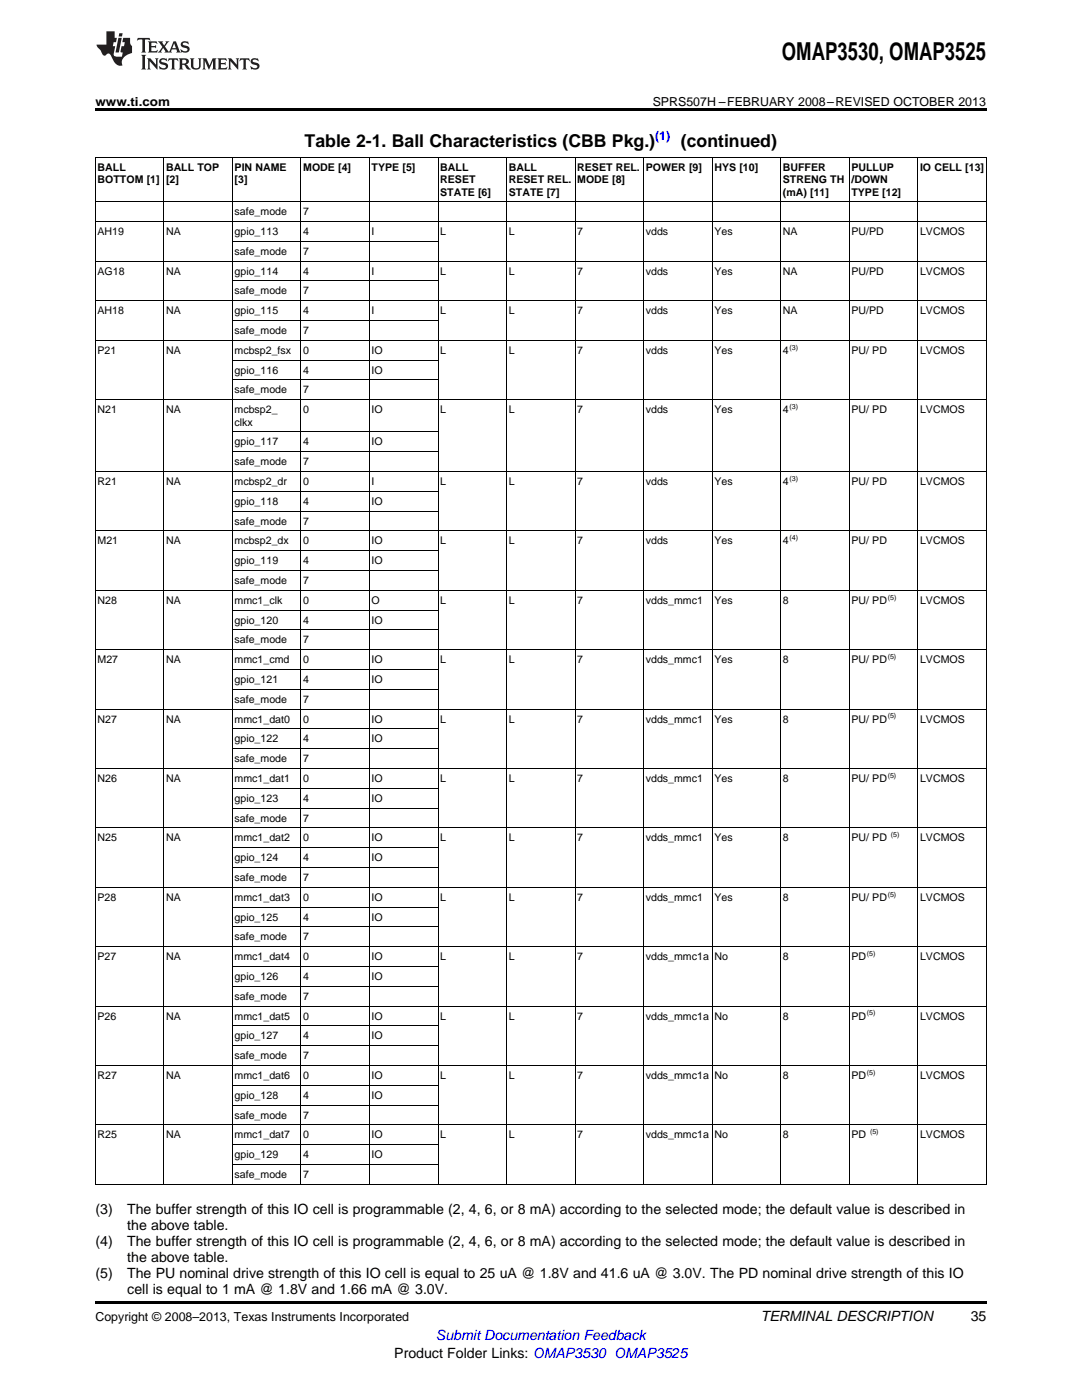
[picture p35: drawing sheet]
<svg xmlns="http://www.w3.org/2000/svg" width="216mm" height="279mm" viewBox="0 0 216 279" stroke-linecap="round" stroke-linejoin="round" font-family="sans-serif">
<defs><g id="words">
<text font-size="4.9" x="156" y="12">OMAP3530, OMAP3525</text>
<g font-size="3.5">
<text x="60.8" y="29.3">Table 2-1. Ball Characteristics (CBB Pkg.)</text>
<text x="135.9" y="29.3">(continued)</text>
</g>
<g font-size="2.8">
<text x="19" y="242.4">(3)</text>
<text x="25.4" y="242.4">The buffer strength of this IO cell is programmable (2, 4, 6, or 8 mA) according to the selected mode; the default value is described in</text>
<text x="25.4" y="245.5">the above table.</text>
<text x="19" y="248.7">(4)</text>
<text x="25.4" y="248.7">The buffer strength of this IO cell is programmable (2, 4, 6, or 8 mA) according to the selected mode; the default value is described in</text>
<text x="25.4" y="251.9">the above table.</text>
<text x="19" y="255.1">(5)</text>
<text x="25.4" y="255.1">The PU nominal drive strength of this IO cell is equal to 25 uA @ 1.8V and 41.6 uA @ 3.0V. The PD nominal drive strength of this IO</text>
<text x="25.4" y="258.2">cell is equal to 1 mA @ 1.8V and 1.66 mA @ 3.0V.</text>
<text x="151.8" y="263.6">TERMINAL DESCRIPTION</text>
<text x="193.7" y="263.6">35</text>
<text x="78.7" y="270.9">Product Folder Links: OMAP3530 OMAP3525</text>
</g>
<text font-size="2.8" fill="#00f" x="87" y="267.4">Submit Documentation Feedback</text>
<g font-size="2.5">
<text x="19" y="21.1">www.ti.com</text>
<text x="130.2" y="21.1">SPRS507H –FEBRUARY 2008–REVISED OCTOBER 2013</text>
<text x="19" y="263.6">Copyright © 2008–2013, Texas Instruments Incorporated</text>
</g>
<text font-size="2.5" fill="#00f" x="130.7" y="27.9">(1)</text>
<g font-size="2.1">
<text x="19.5" y="34.1">BALL</text>
<text x="33.1" y="34.1">BALL TOP</text>
<text x="46.8" y="34.1">PIN NAME</text>
<text x="60.5" y="34.1">MODE [4]</text>
<text x="74.2" y="34.1">TYPE [5]</text>
<text x="87.8" y="34.1">BALL</text>
<text x="101.5" y="34.1">BALL</text>
<text x="115.2" y="34.1">RESET REL.</text>
<text x="128.9" y="34.1">POWER [9]</text>
<text x="142.6" y="34.1">HYS [10]</text>
<text x="156.2" y="34.1">BUFFER</text>
<text x="169.9" y="34.1">PULLUP</text>
<text x="183.6" y="34.1">IO CELL [13]</text>
<text x="19.5" y="36.5">BOTTOM [1]</text>
<text x="33.1" y="36.5">[2]</text>
<text x="46.8" y="36.5">[3]</text>
<text x="87.8" y="36.5">RESET</text>
<text x="87.8" y="39">STATE [6]</text>
<text x="101.5" y="36.5">RESET REL.</text>
<text x="101.5" y="39">STATE [7]</text>
<text x="115.2" y="36.5">MODE [8]</text>
<text x="156.2" y="36.5">STRENG TH</text>
<text x="156.2" y="39">(mA) [11]</text>
<text x="169.9" y="36.5">/DOWN</text>
<text x="169.9" y="39">TYPE [12]</text>
<text x="19.5" y="46.9">AH19</text>
<text x="33.1" y="46.9">NA</text>
<text x="46.8" y="43">safe_mode</text>
<text x="46.8" y="46.9">gpio_113</text>
<text x="60.5" y="43">7</text>
<text x="60.5" y="46.9">4</text>
<text x="74.2" y="46.9">I</text>
<text x="87.8" y="46.9">L</text>
<text x="101.5" y="46.9">L</text>
<text x="115.2" y="46.9">7</text>
<text x="128.9" y="46.9">vdds</text>
<text x="142.6" y="46.9">Yes</text>
<text x="156.2" y="46.9">NA</text>
<text x="169.9" y="46.9">PU/PD</text>
<text x="183.6" y="46.9">LVCMOS</text>
<text x="46.8" y="50.9">safe_mode</text>
<text x="60.5" y="50.9">7</text>
<text x="19.5" y="54.8">AG18</text>
<text x="33.1" y="54.8">NA</text>
<text x="46.8" y="54.8">gpio_114</text>
<text x="46.8" y="58.8">safe_mode</text>
<text x="60.5" y="54.8">4</text>
<text x="60.5" y="58.8">7</text>
<text x="74.2" y="54.8">I</text>
<text x="87.8" y="54.8">L</text>
<text x="101.5" y="54.8">L</text>
<text x="115.2" y="54.8">7</text>
<text x="128.9" y="54.8">vdds</text>
<text x="142.6" y="54.8">Yes</text>
<text x="156.2" y="54.8">NA</text>
<text x="169.9" y="54.8">PU/PD</text>
<text x="183.6" y="54.8">LVCMOS</text>
<text x="19.5" y="62.7">AH18</text>
<text x="33.1" y="62.7">NA</text>
<text x="46.8" y="62.7">gpio_115</text>
<text x="60.5" y="62.7">4</text>
<text x="74.2" y="62.7">I</text>
<text x="87.8" y="62.7">L</text>
<text x="101.5" y="62.7">L</text>
<text x="115.2" y="62.7">7</text>
<text x="128.9" y="62.7">vdds</text>
<text x="142.6" y="62.7">Yes</text>
<text x="156.2" y="62.7">NA</text>
<text x="169.9" y="62.7">PU/PD</text>
<text x="183.6" y="62.7">LVCMOS</text>
<text x="19.5" y="70.6">P21</text>
<text x="33.1" y="70.6">NA</text>
<text x="46.8" y="66.7">safe_mode</text>
<text x="46.8" y="70.6">mcbsp2_fsx</text>
<text x="60.5" y="66.7">7</text>
<text x="60.5" y="70.6">0</text>
<text x="74.2" y="70.6">IO</text>
<text x="87.8" y="70.6">L</text>
<text x="101.5" y="70.6">L</text>
<text x="115.2" y="70.6">7</text>
<text x="128.9" y="70.6">vdds</text>
<text x="142.6" y="70.6">Yes</text>
<text x="156.2" y="70.6">4</text>
<text x="169.9" y="70.6">PU/ PD</text>
<text x="183.6" y="70.6">LVCMOS</text>
<text x="46.8" y="74.6">gpio_116</text>
<text x="60.5" y="74.6">4</text>
<text x="74.2" y="74.6">IO</text>
<text x="19.5" y="82.5">N21</text>
<text x="33.1" y="82.5">NA</text>
<text x="46.8" y="78.5">safe_mode</text>
<text x="46.8" y="82.5">mcbsp2_</text>
<text x="60.5" y="78.5">7</text>
<text x="60.5" y="82.5">0</text>
<text x="74.2" y="82.5">IO</text>
<text x="87.8" y="82.5">L</text>
<text x="101.5" y="82.5">L</text>
<text x="115.2" y="82.5">7</text>
<text x="128.9" y="82.5">vdds</text>
<text x="142.6" y="82.5">Yes</text>
<text x="156.2" y="82.5">4</text>
<text x="169.9" y="82.5">PU/ PD</text>
<text x="183.6" y="82.5">LVCMOS</text>
<text x="46.8" y="84.9">clkx</text>
<text x="46.8" y="88.9">gpio_117</text>
<text x="60.5" y="88.9">4</text>
<text x="74.2" y="88.9">IO</text>
<text x="46.8" y="92.9">safe_mode</text>
<text x="60.5" y="92.9">7</text>
<text x="19.5" y="96.8">R21</text>
<text x="33.1" y="96.8">NA</text>
<text x="46.8" y="96.8">mcbsp2_dr</text>
<text x="46.8" y="100.8">gpio_118</text>
<text x="60.5" y="96.8">0</text>
<text x="60.5" y="100.8">4</text>
<text x="74.2" y="96.8">I</text>
<text x="74.2" y="100.8">IO</text>
<text x="87.8" y="96.8">L</text>
<text x="101.5" y="96.8">L</text>
<text x="115.2" y="96.8">7</text>
<text x="128.9" y="96.8">vdds</text>
<text x="142.6" y="96.8">Yes</text>
<text x="156.2" y="96.8">4</text>
<text x="169.9" y="96.8">PU/ PD</text>
<text x="183.6" y="96.8">LVCMOS</text>
<text x="46.8" y="104.7">safe_mode</text>
<text x="60.5" y="104.7">7</text>
<text x="19.5" y="108.7">M21</text>
<text x="33.1" y="108.7">NA</text>
<text x="46.8" y="108.7">mcbsp2_dx</text>
<text x="46.8" y="112.6">gpio_119</text>
<text x="60.5" y="108.7">0</text>
<text x="60.5" y="112.6">4</text>
<text x="74.2" y="108.7">IO</text>
<text x="74.2" y="112.6">IO</text>
<text x="87.8" y="108.7">L</text>
<text x="101.5" y="108.7">L</text>
<text x="115.2" y="108.7">7</text>
<text x="128.9" y="108.7">vdds</text>
<text x="142.6" y="108.7">Yes</text>
<text x="156.2" y="108.7">4</text>
<text x="169.9" y="108.7">PU/ PD</text>
<text x="183.6" y="108.7">LVCMOS</text>
<text x="46.8" y="116.6">safe_mode</text>
<text x="60.5" y="116.6">7</text>
<text x="19.5" y="120.5">N28</text>
<text x="33.1" y="120.5">NA</text>
<text x="46.8" y="120.5">mmc1_clk</text>
<text x="46.8" y="124.5">gpio_120</text>
<text x="60.5" y="120.5">0</text>
<text x="60.5" y="124.5">4</text>
<text x="74.2" y="120.5">O</text>
<text x="74.2" y="124.5">IO</text>
<text x="87.8" y="120.5">L</text>
<text x="101.5" y="120.5">L</text>
<text x="115.2" y="120.5">7</text>
<text x="128.9" y="120.5">vdds_mmc1</text>
<text x="142.6" y="120.5">Yes</text>
<text x="156.2" y="120.5">8</text>
<text x="169.9" y="120.5">PU/ PD</text>
<text x="183.6" y="120.5">LVCMOS</text>
<text x="46.8" y="128.4">safe_mode</text>
<text x="60.5" y="128.4">7</text>
<text x="19.5" y="132.4">M27</text>
<text x="33.1" y="132.4">NA</text>
<text x="46.8" y="132.4">mmc1_cmd</text>
<text x="46.8" y="136.3">gpio_121</text>
<text x="60.5" y="132.4">0</text>
<text x="60.5" y="136.3">4</text>
<text x="74.2" y="132.4">IO</text>
<text x="74.2" y="136.3">IO</text>
<text x="87.8" y="132.4">L</text>
<text x="101.5" y="132.4">L</text>
<text x="115.2" y="132.4">7</text>
<text x="128.9" y="132.4">vdds_mmc1</text>
<text x="142.6" y="132.4">Yes</text>
<text x="156.2" y="132.4">8</text>
<text x="169.9" y="132.4">PU/ PD</text>
<text x="183.6" y="132.4">LVCMOS</text>
<text x="46.8" y="140.3">safe_mode</text>
<text x="60.5" y="140.3">7</text>
<text x="19.5" y="144.2">N27</text>
<text x="33.1" y="144.2">NA</text>
<text x="46.8" y="144.2">mmc1_dat0</text>
<text x="46.8" y="148.2">gpio_122</text>
<text x="60.5" y="144.2">0</text>
<text x="60.5" y="148.2">4</text>
<text x="74.2" y="144.2">IO</text>
<text x="74.2" y="148.2">IO</text>
<text x="87.8" y="144.2">L</text>
<text x="101.5" y="144.2">L</text>
<text x="115.2" y="144.2">7</text>
<text x="128.9" y="144.2">vdds_mmc1</text>
<text x="142.6" y="144.2">Yes</text>
<text x="156.2" y="144.2">8</text>
<text x="169.9" y="144.2">PU/ PD</text>
<text x="183.6" y="144.2">LVCMOS</text>
<text x="46.8" y="152.1">safe_mode</text>
<text x="60.5" y="152.1">7</text>
<text x="19.5" y="156.1">N26</text>
<text x="33.1" y="156.1">NA</text>
<text x="46.8" y="156.1">mmc1_dat1</text>
<text x="46.8" y="160">gpio_123</text>
<text x="60.5" y="156.1">0</text>
<text x="60.5" y="160">4</text>
<text x="74.2" y="156.1">IO</text>
<text x="74.2" y="160">IO</text>
<text x="87.8" y="156.1">L</text>
<text x="101.5" y="156.1">L</text>
<text x="115.2" y="156.1">7</text>
<text x="128.9" y="156.1">vdds_mmc1</text>
<text x="142.6" y="156.1">Yes</text>
<text x="156.2" y="156.1">8</text>
<text x="169.9" y="156.1">PU/ PD</text>
<text x="183.6" y="156.1">LVCMOS</text>
<text x="19.5" y="167.9">N25</text>
<text x="33.1" y="167.9">NA</text>
<text x="46.8" y="164">safe_mode</text>
<text x="46.8" y="167.9">mmc1_dat2</text>
<text x="60.5" y="164">7</text>
<text x="60.5" y="167.9">0</text>
<text x="74.2" y="167.9">IO</text>
<text x="87.8" y="167.9">L</text>
<text x="101.5" y="167.9">L</text>
<text x="115.2" y="167.9">7</text>
<text x="128.9" y="167.9">vdds_mmc1</text>
<text x="142.6" y="167.9">Yes</text>
<text x="156.2" y="167.9">8</text>
<text x="169.9" y="167.9">PU/ PD</text>
<text x="183.6" y="167.9">LVCMOS</text>
<text x="46.8" y="171.9">gpio_124</text>
<text x="60.5" y="171.9">4</text>
<text x="74.2" y="171.9">IO</text>
<text x="19.5" y="179.8">P28</text>
<text x="33.1" y="179.8">NA</text>
<text x="46.8" y="175.8">safe_mode</text>
<text x="46.8" y="179.8">mmc1_dat3</text>
<text x="60.5" y="175.8">7</text>
<text x="60.5" y="179.8">0</text>
<text x="74.2" y="179.8">IO</text>
<text x="87.8" y="179.8">L</text>
<text x="101.5" y="179.8">L</text>
<text x="115.2" y="179.8">7</text>
<text x="128.9" y="179.8">vdds_mmc1</text>
<text x="142.6" y="179.8">Yes</text>
<text x="156.2" y="179.8">8</text>
<text x="169.9" y="179.8">PU/ PD</text>
<text x="183.6" y="179.8">LVCMOS</text>
<text x="46.8" y="183.7">gpio_125</text>
<text x="60.5" y="183.7">4</text>
<text x="74.2" y="183.7">IO</text>
<text x="19.5" y="191.6">P27</text>
<text x="33.1" y="191.6">NA</text>
<text x="46.8" y="187.7">safe_mode</text>
<text x="46.8" y="191.6">mmc1_dat4</text>
<text x="60.5" y="187.7">7</text>
<text x="60.5" y="191.6">0</text>
<text x="74.2" y="191.6">IO</text>
<text x="87.8" y="191.6">L</text>
<text x="101.5" y="191.6">L</text>
<text x="115.2" y="191.6">7</text>
<text x="128.9" y="191.6">vdds_mmc1a</text>
<text x="142.6" y="191.6">No</text>
<text x="156.2" y="191.6">8</text>
<text x="169.9" y="191.6">PD</text>
<text x="183.6" y="191.6">LVCMOS</text>
<text x="46.8" y="195.6">gpio_126</text>
<text x="60.5" y="195.6">4</text>
<text x="74.2" y="195.6">IO</text>
<text x="19.5" y="203.5">P26</text>
<text x="33.1" y="203.5">NA</text>
<text x="46.8" y="199.5">safe_mode</text>
<text x="46.8" y="203.5">mmc1_dat5</text>
<text x="60.5" y="199.5">7</text>
<text x="60.5" y="203.5">0</text>
<text x="74.2" y="203.5">IO</text>
<text x="87.8" y="203.5">L</text>
<text x="101.5" y="203.5">L</text>
<text x="115.2" y="203.5">7</text>
<text x="128.9" y="203.5">vdds_mmc1a</text>
<text x="142.6" y="203.5">No</text>
<text x="156.2" y="203.5">8</text>
<text x="169.9" y="203.5">PD</text>
<text x="183.6" y="203.5">LVCMOS</text>
<text x="46.8" y="207.4">gpio_127</text>
<text x="60.5" y="207.4">4</text>
<text x="74.2" y="207.4">IO</text>
<text x="19.5" y="215.3">R27</text>
<text x="33.1" y="215.3">NA</text>
<text x="46.8" y="211.4">safe_mode</text>
<text x="46.8" y="215.3">mmc1_dat6</text>
<text x="60.5" y="211.4">7</text>
<text x="60.5" y="215.3">0</text>
<text x="74.2" y="215.3">IO</text>
<text x="87.8" y="215.3">L</text>
<text x="101.5" y="215.3">L</text>
<text x="115.2" y="215.3">7</text>
<text x="128.9" y="215.3">vdds_mmc1a</text>
<text x="142.6" y="215.3">No</text>
<text x="156.2" y="215.3">8</text>
<text x="169.9" y="215.3">PD</text>
<text x="183.6" y="215.3">LVCMOS</text>
<text x="46.8" y="219.3">gpio_128</text>
<text x="60.5" y="219.3">4</text>
<text x="74.2" y="219.3">IO</text>
<text x="19.5" y="227.2">R25</text>
<text x="33.1" y="227.2">NA</text>
<text x="46.8" y="223.2">safe_mode</text>
<text x="46.8" y="227.2">mmc1_dat7</text>
<text x="60.5" y="223.2">7</text>
<text x="60.5" y="227.2">0</text>
<text x="74.2" y="227.2">IO</text>
<text x="87.8" y="227.2">L</text>
<text x="101.5" y="227.2">L</text>
<text x="115.2" y="227.2">7</text>
<text x="128.9" y="227.2">vdds_mmc1a</text>
<text x="142.6" y="227.2">No</text>
<text x="156.2" y="227.2">8</text>
<text x="169.9" y="227.2">PD</text>
<text x="183.6" y="227.2">LVCMOS</text>
<text x="46.8" y="231.1">gpio_129</text>
<text x="60.5" y="231.1">4</text>
<text x="74.2" y="231.1">IO</text>
<text x="46.8" y="235.1">safe_mode</text>
<text x="60.5" y="235.1">7</text>
</g>
<g font-size="1.4">
<text x="157.5" y="69.8">(3)</text>
<text x="157.5" y="81.6">(3)</text>
<text x="157.5" y="96">(3)</text>
<text x="157.5" y="107.8">(4)</text>
<text x="177.1" y="119.7">(5)</text>
<text x="177.1" y="131.5">(5)</text>
<text x="177.1" y="143.4">(5)</text>
<text x="177.1" y="155.2">(5)</text>
<text x="177.8" y="167.1">(5)</text>
<text x="177.1" y="178.9">(5)</text>
<text x="173" y="190.8">(5)</text>
<text x="173" y="202.6">(5)</text>
<text x="173" y="214.5">(5)</text>
<text x="173.6" y="226.3">(5)</text>
</g>
</g></defs>
<path d="M19 21.6h177.8v.6h-177.8zM19 259.7h177.8v.5h-177.8z" fill="#000"/>
<g fill="none" stroke="#000" stroke-width=".2">
<path d="M19.1 31.4h177.7v204.9l-177.7 .1zM32.7 31.4v205M46.4 31.4v205M60.1 31.4v205M73.7 31.4v205M87.4 31.4v205M101.1 31.4v205M114.7 31.4v205M128.4 31.4v205M142.1 31.4v205M155.8 31.4v205M169.5 31.4v205"/>
<path d="M183.1 31.4v205M19 52.1h177.8M19 44.2h177.8M19 40.3h177.8M46.4 56.1h41M46.4 48.2h41M19 79.8h177.8M19 67.9h177.8M19 60h177.8M46.4 75.8h41M46.4 71.9h41M46.4 64h41"/>
<path d="M19 94.1h177.8M46.4 98.1h41M46.4 90.2h41M46.4 86.2h41M19 117.8h177.8M19 106h177.8M46.4 113.9h41M46.4 109.9h41M46.4 102h41M19 129.7h177.8M46.4 137.6h41M46.4 133.6h41"/>
<path d="M46.4 125.7h41M46.4 121.8h41M19 153.4h177.8M19 141.5h177.8M46.4 157.3h41M46.4 149.4h41M46.4 145.5h41M19 177.1h177.8M19 165.2h177.8M46.4 173.1h41M46.4 169.2h41M46.4 161.3h41"/>
<path d="M19 188.9h177.8M46.4 196.8h41M46.4 192.9h41M46.4 185h41M46.4 181h41M19 212.6h177.8M19 200.8h177.8M46.4 216.6h41M46.4 208.7h41M46.4 204.7h41M19 224.5h177.8M46.4 232.4h41"/>
<path d="M46.4 228.4h41M46.4 220.5h41"/>
</g>
<g fill="#231f20">
<path d="M27.5 7.6l-.1 .5 .4-.2h.6v.1v2.1l-.2 .4h1l-.3-.4v-2.1l.1-.1h.5l.5 .2-.2-.5zM29.5 8.3l.2 .3v1.5l-.2 .4h1.8l.2-.6a1.04 1.04 0 0 1-1.3 .2v-.7h.6l.3 .2v-.6l-.3 .2h-.6v-.6l.8-.1 .4 .3-.2-.5zM31.5 8.3l.9 1.1-.9 1.1h.8l-.2-.2 .5-.7 .4 .7-.2 .2h1.5l-.1-.2 .1-.4h.9l.1 .4-.2 .2h1l-.3-.3-.7-1.9h-.5l-.9 2-.8-1 .9-1h-.8l.1 .3-.3 .5-.4-.6 .2-.2zM34.7 8.6l.4 1h-.7zM36.3 8.4a.63 .63 0 0 0-.2 .7 .63 .63 0 0 0 .6 .4l.6 .2 .1 .2a.75 .75 0 0 1-.7 .4 .75 .75 0 0 1-.6-.5l.1 .7 .1-.1a1.11 1.11 0 0 0 1.5-.6 1.13 1.13 0 0 0-1.2-.8l-.1-.4a1.04 1.04 0 0 1 1.2 .2l-.2-.5-.1 .1-.5-.2zM28.2 10.9l.2 .4v2.2l-.2 .4h1l-.3-.4v-2.2l.3-.4zM29.3 11.6l.3 .4v1.5l-.3 .4h.8l-.2-.4v-1.3l1.5 1.7v-1.9l.2-.4h-.7l.2 .4v.9l-1.1-1.3zM32 11.8a.62 .62 0 0 0-.2 .7 .62 .62 0 0 0 .6 .4l.6 .1 .1 .3a.76 .76 0 0 1-.7 .3 .76 .76 0 0 1-.6-.4l.1 .7 .1-.1a1.11 1.11 0 0 0 1.5-.6 1.13 1.13 0 0 0-1.2-.8l-.1-.4a1.04 1.04 0 0 1 1.2 .2l-.2-.6-.1 .1-.5-.1zM33.7 11.6l-.2 .6a.61 .61 0 0 1 .8-.3v1.6l-.2 .4h.9l-.2-.4v-1.6a.63 .63 0 0 1 .8 .3l-.2-.6zM35.6 11.6l.3 .4v1.5l-.3 .4h1l-.2-.2v-.8l.5 .2a.76 .76 0 0 0 1.2 .7l-1-1a.58 .58 0 0 0 .6-.5 .58 .58 0 0 0-.5-.6zM36.4 11.9h.1a.45 .45 0 0 1 .5 .1 .45 .45 0 0 1 .1 .5l-.7 .2zM37.9 11.6l.2 .2a2.17 2.17 0 0 0 .3 1.9 .99 .99 0 0 0 1.6-.6v-1.1l.2-.4h-.7l.2 .2a1.92 1.92 0 0 1-.2 1.8 .6 .6 0 0 1-.9-.5v-1.1l.2-.4zM40.4 11.6l.2 .4v1.5l-.2 .4h.7l-.2-.4v-1.4l.8 1.8 .8-1.8v1.4l-.2 .4h.9l-.2-.4v-1.5l.2-.4h-.8l-.6 1.5-.6-1.5zM43.4 11.6l.2 .4v1.5l-.2 .4h1.8l.2-.6a1.04 1.04 0 0 1-1.3 .1v-.6h.5l.4 .2v-.6l-.4 .2h-.5v-.7h.8l.3 .3-.1-.6zM45.5 11.6l.2 .4v1.5l-.2 .4h.7l-.2-.4v-1.3l1.5 1.7v-1.9l.2-.4h-.7l.2 .4v.9l-1.1-1.3zM47.9 11.6l-.1 .6a.61 .61 0 0 1 .8-.3v1.6l-.3 .4h1l-.3-.4 .1-1.6a.63 .63 0 0 1 .7 .3l-.1-.6zM50.2 11.8a.62 .62 0 0 0-.2 .7 .62 .62 0 0 0 .6 .4l.6 .1 .2 .3a.76 .76 0 0 1-.8 .3 .76 .76 0 0 1-.6-.4l.1 .7 .2-.1a1.11 1.11 0 0 0 1.5-.6 1.13 1.13 0 0 0-1.3-.8l-.1-.4a1.04 1.04 0 0 1 1.2 .2l-.1-.6-.2 .1-.5-.1z"/>
<path d="M21.2 6.3v2.6h-1.9l.1 .4 .7 .9a.91 .91 0 0 0 1 .8 .56 .56 0 0 1 .5-.3 .56 .56 0 0 1 .5 .3l.4 .8a1.53 1.53 0 0 0 1.9 1.2 1.54 1.54 0 0 1 1-2.1l.9-.3v-1.4a1.52 1.52 0 0 1-.3-1.6h-1.4l-.2 .8h.5l-.2 .8h-.4l-.2 1v.2l.4 .1-.2 .8a1.93 1.93 0 0 1-1.6-.3l.3-1.8h-.5l.2-.8h.4l.2-.8h-.4v-1.3zM23.6 7.6l-.6 2.9h.7l.6-2.9zM23.8 6.6l-.1 .7h.6l.2-.7z"/>
</g>
<use href="#words"/>
</svg>
